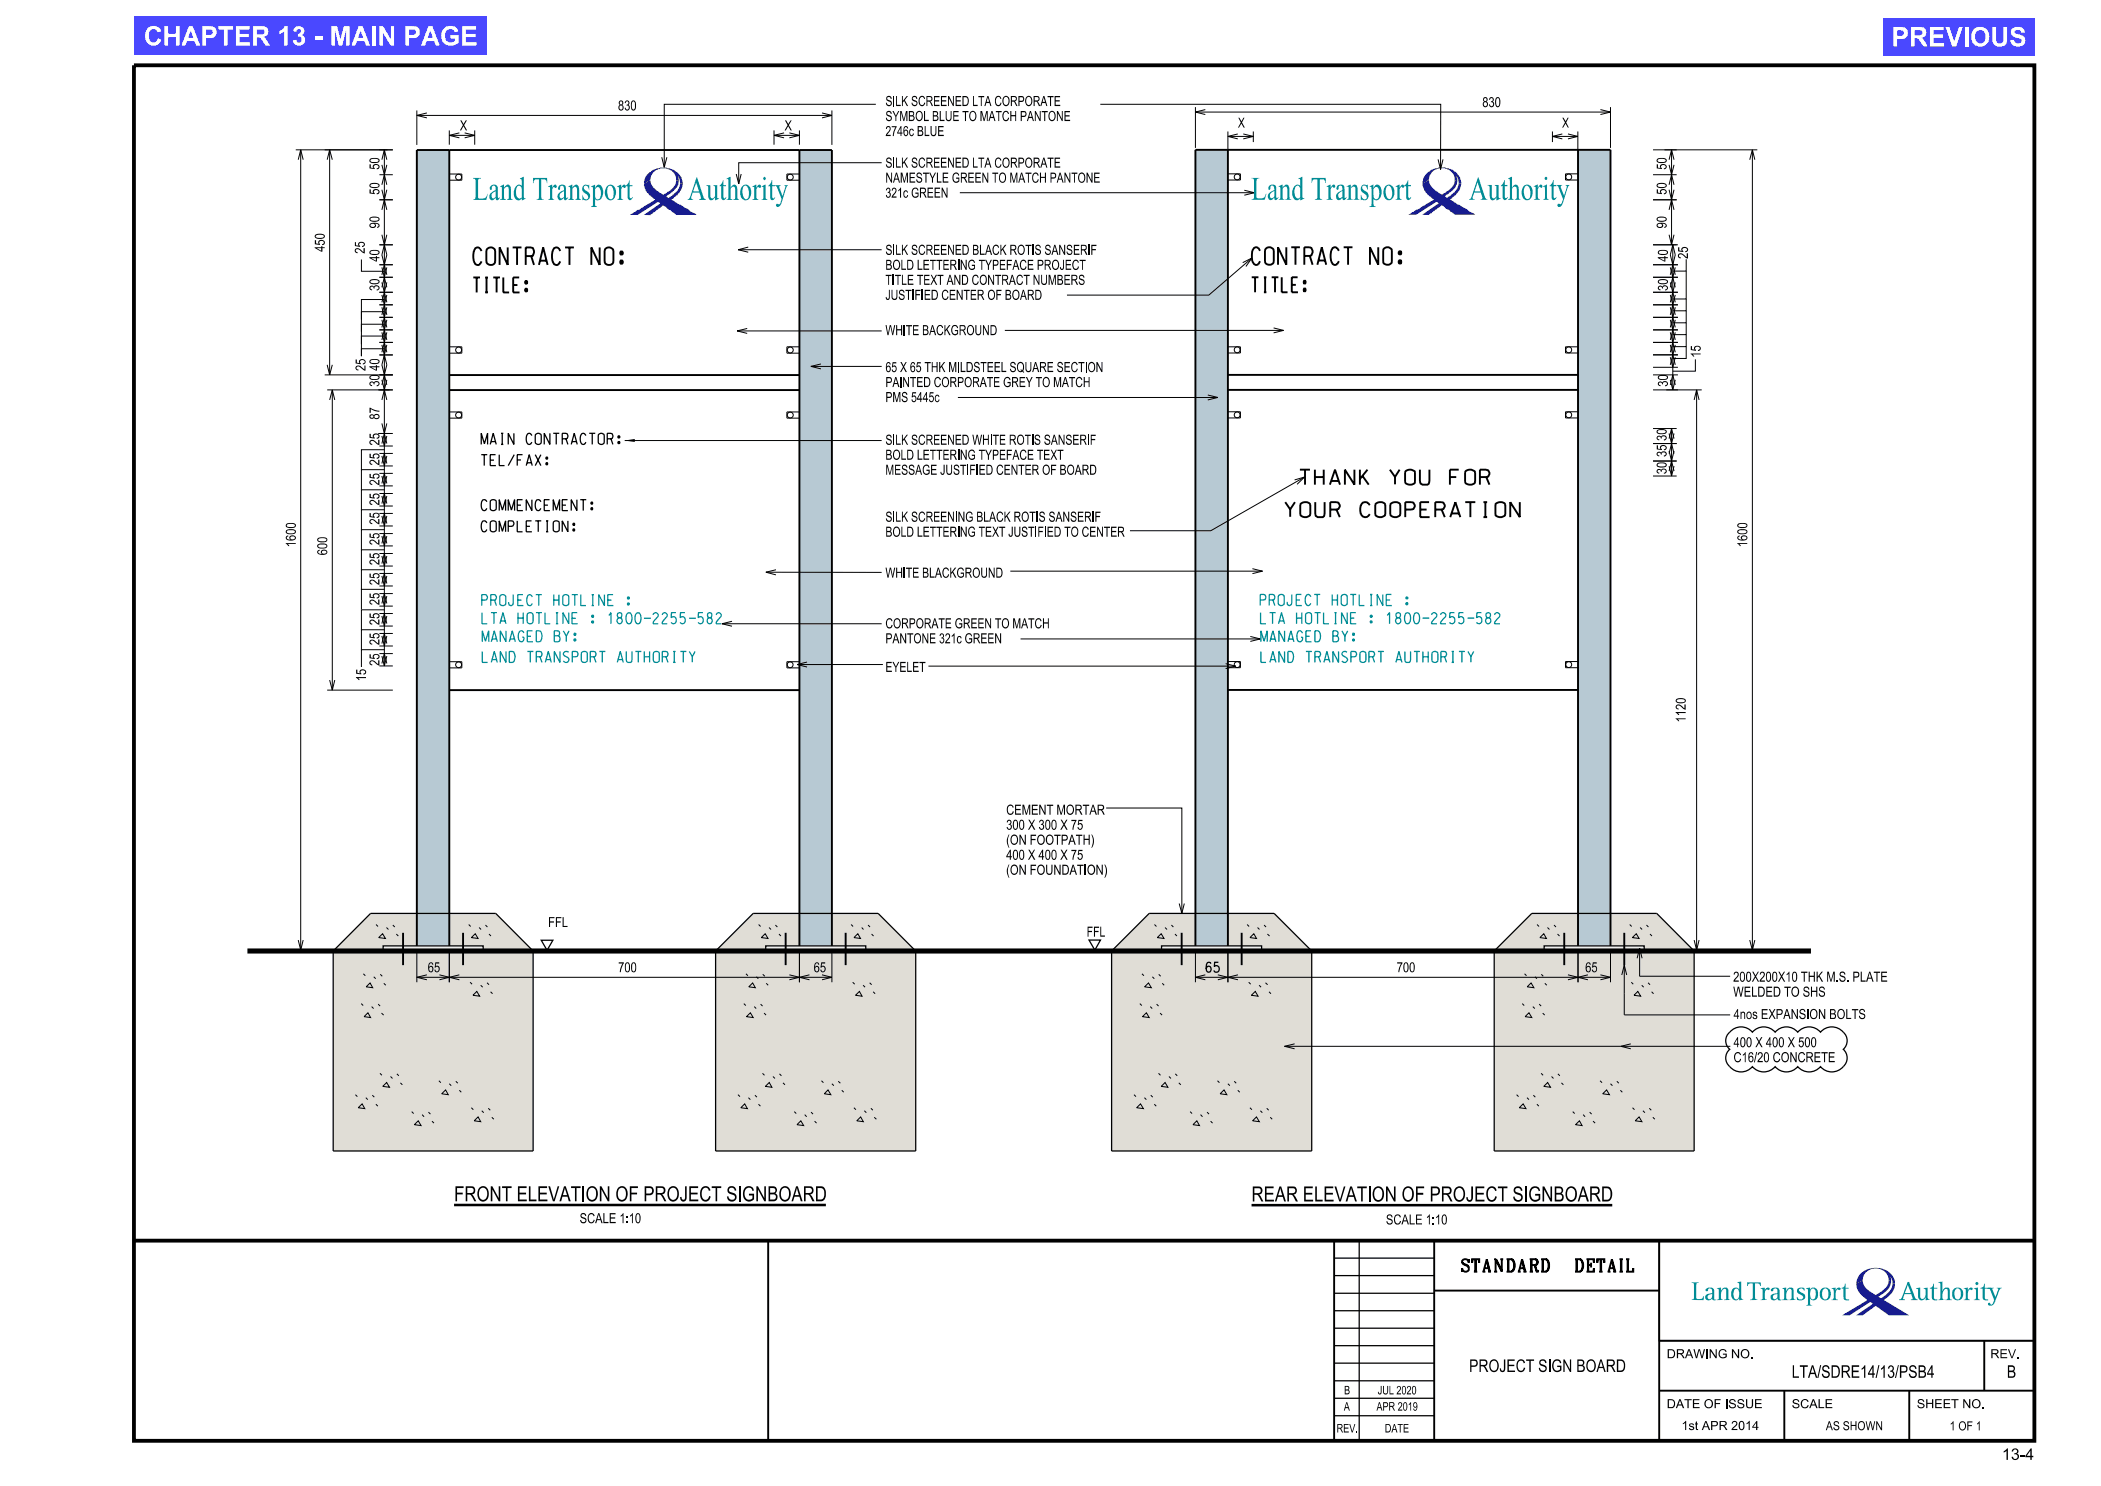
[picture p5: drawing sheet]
<svg xmlns="http://www.w3.org/2000/svg" width="420mm" height="297mm" viewBox="0 0 420 297" stroke-linecap="round" stroke-linejoin="round" font-family="sans-serif">
<defs><g id="words">
<g font-size="4.5" fill="#008c95">
<text x="94.5" y="40">Land Transport</text>
<text x="137.4" y="40">Authority</text>
<text x="250.1" y="39.9">Land Transport</text>
<text x="293.7" y="39.9">Authority</text>
</g>
<g font-size="3.8" fill="#fff">
<text x="28.7" y="9.1">CHAPTER 13 - MAIN PAGE</text>
<text x="378.1" y="9.3">PREVIOUS</text>
</g>
<g font-size="3.5">
<text x="94.6" y="53">CONTRACT NO:</text>
<text x="250.2" y="52.9">CONTRACT NO:</text>
</g>
<g font-size="3">
<text x="94.6" y="58.5">TITLE:</text>
<text x="250.2" y="58.4">TITLE:</text>
<text x="259.9" y="96.9">THANK YOU FOR</text>
<text x="256.9" y="103.4">YOUR COOPERATION</text>
<text x="90.8" y="240.1">FRONT ELEVATION OF PROJECT SIGNBOARD</text>
<text x="250.2" y="240.1">REAR ELEVATION OF PROJECT SIGNBOARD</text>
</g>
<g font-size="2.5">
<text x="292.3" y="254.2">STANDARD</text>
<text x="313.9" y="254.2">DETAIL</text>
<text x="293.7" y="274.2">PROJECT SIGN BOARD</text>
<text x="358.2" y="275.4">LTA/SDRE14/13/PSB4</text>
<text x="401.2" y="275.4">B</text>
</g>
<text font-size="2.3" x="400.2" y="291.8">13-4</text>
<g font-size="2.2">
<text x="96.2" y="88.8">MAIN CONTRACTOR:</text>
<text x="96.2" y="93.1">TEL/FAX:</text>
<text x="96.2" y="102.1">COMMENCEMENT:</text>
<text x="96.2" y="106.3">COMPLETION:</text>
</g>
<g font-size="2.2" fill="#008c95">
<text x="96.3" y="121">PROJECT HOTLINE :</text>
<text x="96.4" y="124.7">LTA HOTLINE : 1800-2255-582</text>
<text x="251.9" y="121">PROJECT HOTLINE :</text>
<text x="252" y="124.7">LTA HOTLINE : 1800-2255-582</text>
<text x="96.4" y="128.3">MANAGED BY:</text>
<text x="252" y="128.3">MANAGED BY:</text>
<text x="96.4" y="132.4">LAND TRANSPORT AUTHORITY</text>
<text x="252" y="132.4">LAND TRANSPORT AUTHORITY</text>
</g>
<g font-size="2">
<text x="123.5" y="22.1">830</text>
<text x="177" y="21.2">SILK SCREENED LTA CORPORATE</text>
<text x="296.3" y="21.4">830</text>
<text x="91.9" y="26.1">X</text>
<text x="156.8" y="26.1">X</text>
<text x="177" y="27.2">2746c BLUE</text>
<text x="177" y="24.2">SYMBOL BLUE TO MATCH PANTONE</text>
<text x="247.5" y="25.5">X</text>
<text x="312.3" y="25.5">X</text>
<text x="177" y="33.5">SILK SCREENED LTA CORPORATE</text>
<text x="177" y="39.5">321c GREEN</text>
<text x="177" y="36.5">NAMESTYLE GREEN TO MATCH PANTONE</text>
<text x="177" y="53.9">BOLD LETTERING TYPEFACE PROJECT</text>
<text x="177" y="50.9">SILK SCREENED BLACK ROTIS SANSERIF</text>
<text x="177" y="59.9">JUSTIFIED CENTER OF BOARD</text>
<text x="177" y="56.9">TITLE TEXT AND CONTRACT NUMBERS</text>
<text x="177" y="67">WHITE BACKGROUND</text>
<text x="177" y="77.4">PAINTED CORPORATE GREY TO MATCH</text>
<text x="177" y="74.4">65 X 65 THK MILDSTEEL SQUARE SECTION</text>
<text x="177" y="80.4">PMS 5445c</text>
<text x="177" y="88.9">SILK SCREENED WHITE ROTIS SANSERIF</text>
<text x="177" y="94.9">MESSAGE JUSTIFIED CENTER OF BOARD</text>
<text x="177" y="91.9">BOLD LETTERING TYPEFACE TEXT</text>
<text x="177" y="107.3">BOLD LETTERING TEXT JUSTIFIED TO CENTER</text>
<text x="177" y="104.3">SILK SCREENING BLACK ROTIS SANSERIF</text>
<text x="177" y="115.5">WHITE BLACKGROUND</text>
<text x="177" y="125.6">CORPORATE GREEN TO MATCH</text>
<text x="177" y="128.6">PANTONE 321c GREEN</text>
<text x="177" y="134.3">EYELET</text>
<text x="201.1" y="165.8">300 X 300 X 75</text>
<text x="201.1" y="162.8">CEMENT MORTAR</text>
<text x="201.1" y="171.8">400 X 400 X 75</text>
<text x="201.1" y="168.8">(ON FOOTPATH)</text>
<text x="201.1" y="174.8">(ON FOUNDATION)</text>
<text x="109.6" y="185.3">FFL</text>
<text x="217.2" y="187.2">FFL</text>
<text x="85.5" y="194.3">65</text>
<text x="123.6" y="194.3">700</text>
<text x="162.7" y="194.3">65</text>
<text x="241.1" y="194.3">65</text>
<text x="279.2" y="194.3">700</text>
<text x="316.9" y="194.3">65</text>
<text x="346.5" y="196.2">200X200X10 THK M.S. PLATE</text>
<text x="346.5" y="199.2">WELDED TO SHS</text>
<text x="346.5" y="203.7">4nos EXPANSION BOLTS</text>
<text x="346.5" y="209.3">400 X 400 X 500</text>
<text x="346.5" y="212.3">C16/20 CONCRETE</text>
<text x="115.9" y="244.5">SCALE 1:10</text>
<text x="277.1" y="244.7">SCALE 1:10</text>
</g>
<g font-size="1.8">
<text x="333.2" y="271.5">DRAWING NO.</text>
<text x="397.9" y="271.5">REV.</text>
<text x="333.2" y="281.5">DATE OF ISSUE</text>
<text x="358.2" y="281.5">SCALE</text>
<text x="383.2" y="281.5">SHEET NO.</text>
<text x="336.1" y="285.8">1st APR 2014</text>
<text x="365" y="285.8">AS SHOWN</text>
<text x="389.7" y="285.9">1 OF 1</text>
</g>
<g font-size="1.7">
<text x="268.6" y="281.9">A</text>
<text x="268.7" y="278.7">B</text>
<text x="275.2" y="281.9">APR 2019</text>
<text x="275.4" y="278.7">JUL 2020</text>
<text x="267.2" y="286.3">REV.</text>
<text x="276.8" y="286.3">DATE</text>
</g>
</g></defs>
<g fill="#b7c9d3">
<path d="M159.8 30h6.5v159.1h-6.5z" fill-rule="evenodd"/>
<path d="M83.3 30h6.5v159.1h-6.5z" fill-rule="evenodd"/>
<path d="M239 29.9h6.5v159.2h-6.5z" fill-rule="evenodd"/>
<path d="M315.5 29.9h6.4v159.2h-6.4z" fill-rule="evenodd"/>
</g>
<g fill="#f2f2f0">
<path d="M308.7 189.1h20v1h-20z"/>
<path d="M232.2 189.1h20v1h-20z"/>
<path d="M153.1 189.1h20v1h-20z"/>
<path d="M76.6 189.1h20v1h-20z"/>
</g>
<g fill="#e0ddd6">
<path d="M74.1 182.6h9.2v6.5h-6.7v1h20v-1h-6.8v-6.5h9.3l7.5 7.5v39.9h-40v-39.9z" fill-rule="evenodd"/>
<path d="M143.1 190.1l7.5-7.5h9.2v6.5h-6.7v1h20v-1h-6.8v-6.5h9.2l7.6 7.5v39.9h-40z" fill-rule="evenodd"/>
<path d="M222.2 190.1l7.5-7.5h9.3v6.5h-6.8v1h20v-1h-6.7v-6.5h9.2l7.5 7.5v39.9h-40z" fill-rule="evenodd"/>
<path d="M298.7 190.1l7.5-7.5h9.3v6.5h-6.8v1h20v-1h-6.8v-6.5h9.3l7.5 7.5v39.9h-40z" fill-rule="evenodd"/>
</g>
<g fill="none" stroke="#000" stroke-width=".25">
<path d="M345.5 206.6a3 3 0 0 1 4.8-.3 2.98 2.98 0 0 1 4.6 0 2.94 2.94 0 0 1 4.5 0 2.98 2.98 0 0 1 4.5 0 3 3 0 0 1 3.4-.8 3 3 0 0 1 1.9 2.9l-.2 .7-.5 .6a2.41 2.41 0 0 1-.4 3.8 2.97 2.97 0 0 1-4.2-.3 2.98 2.98 0 0 1-4.5 0 2.94 2.94 0 0 1-4.5 0 2.98 2.98 0 0 1-4.6 0 3 3 0 0 1-3.4 .8 3 3 0 0 1-1.9-2.9l.3-.8 .5-.6a2.22 2.22 0 0 1-.3-3.1zM266.7 258.5h20M266.7 254.9h20M266.7 251.5h20M271.7 248v40M331.7 248h75v20h-75zM266.7 279.5h20M266.7 276h20M266.7 272.4h20M266.7 269h20M266.7 265.5h20M266.7 262h20"/>
<path d="M266.7 283h20"/>
</g>
<path d="M26.8 13h379.9v275h-379.9zM26.8 248h379.9" fill="none" stroke="#000" stroke-width=".76" stroke-linecap="butt"/>
<path d="M153.6 248v40M266.7 248v40M286.7 257.9h45M286.7 248v40M331.7 248v40M331.7 268h75M331.7 278h75M356.7 278v10M381.7 278v10M396.7 268v10" fill="none" stroke="#000" stroke-width=".38"/>
<g fill="#008c95">
<path d="M338.2 256.3h1.4l-.4 .2-.1 .2v2.9h1l.4-.5h.1v.8l-2.4-.1 .4-.3v-2.8z" fill-rule="evenodd"/>
<path d="M341.1 257.6l-.1 .1a.28 .28 0 0 0 .2 .4 .28 .28 0 0 0 .3-.4l.1-.2h.4l.2 .2 .1 .8h-.6a.71 .71 0 0 0-.8 .6 .71 .71 0 0 0 .5 .8 .71 .71 0 0 0 .9-.4l.1 .3 .3 .1a.16 .16 0 0 0 .2 .1 .16 .16 0 0 0 .1-.3l-.3-.1v-1.7l-.2-.4-.3-.2h-.7zM341.5 258.9l.8-.2v.4l-.3 .5-.2 .1-.3-.1-.2-.6z" fill-rule="evenodd"/>
<path d="M343.2 257.5l.8-.2v.8l.2-.4 .5-.4 .6 .1 .2 .5v1.6l.4 .3-1.2 .1 .4-.4v-1.6l-.2-.3h-.3l-.3 .3-.3 .6v1l.4 .3-1.2 .1 .4-.4v-1.8z" fill-rule="evenodd"/>
<path d="M347.3 256.3l.8-.2v3.3l.4 .3-.8 .2v-.4l-.2 .2-.4 .2a1.33 1.33 0 0 1-.8-2.2l.5-.4h.4l.5 .4v-1.1zM346.9 257.6l-.4 .8 .2 1.1a.61 .61 0 0 0 .8 0 .61 .61 0 0 0 .2-.7l-.2-1-.3-.3z" fill-rule="evenodd"/>
<path d="M349.3 256.3h2.7v.7h-.1l-.1-.3-.3-.2h-.7v2.9l.2 .3 .4 .1-1.6 .1 .4-.2 .2-.3v-2.9h-.7l-.3 .5h-.1z" fill-rule="evenodd"/>
<path d="M352 257.5l.8-.2v.6l.3-.5 .5-.1 .2 .4-.4 .1a.5 .5 0 0 0-.5 .1 .5 .5 0 0 0-.1 .6v1.1l.4 .2-1.2 .1 .4-.3v-1.9z" fill-rule="evenodd"/>
<path d="M354.1 257.6l.5-.3h.6l.4 .3 .1 2 .3 .1a.16 .16 0 0 1 0 .3 .16 .16 0 0 1-.3-.1h-.2l-.2-.4-.3 .3-.6 .1-.5-.4a.96 .96 0 0 1 1.2-1h.2v-.7l-.1-.2-.6-.1-.2 .6-.4-.1zM354.5 258.9l-.1 .2 .1 .4 .2 .2 .3-.1 .3-.4v-.5z" fill-rule="evenodd"/>
<path d="M356.3 257.5l.8-.2v.8l.4-.6 .9-.1 .2 .4v1.7l.4 .3-1.2 .1 .3-.4v-1.7v-.1l-.4-.1-.5 .5-.1 .4v1l.4 .4h-1.2l.4-.3v-1.9z" fill-rule="evenodd"/>
<path d="M359.4 257.5l.4-.2 .9 .1 .1 .6-.5-.5h-.4l-.3 .3 .2 .4 1 .6 .1 .5-.3 .4-.4 .2-1-.1v-.6l.6 .5h.4l.3-.3-.3-.5-.9-.6-.1-.5z" fill-rule="evenodd"/>
<path d="M361 257.5l.4 .2v3l-.4 .2h1.3l-.5-.3v-1.1l.5 .4h.4l.5-.3 .2-.6-.1-1.1a.82 .82 0 0 0-.7-.6 .82 .82 0 0 0-.8 .4v-.4zM362.1 257.7l.4-.2 .4 .3 .1 1.1-.2 .5a.53 .53 0 0 1-.7 .2 .53 .53 0 0 1-.2-.7v-.7z" fill-rule="evenodd"/>
<path d="M364.1 257.7l.5-.4 .7 .1 .5 .5 .2 .7h-.5l-.1-.7-.4-.4-.4 .1-.2 .2-.2 .8h-.4l.1-.6z" fill-rule="evenodd"/>
<path d="M363.8 258.6h.4l.1 .7 .4 .4h.4l.3-.3 .1-.8h.5v.2l-.4 .8-.4 .3h-.5l-.7-.4z" fill-rule="evenodd"/>
<path d="M366.1 257.5l.9-.2v.6l.3-.5 .5-.1 .1 .4-.3 .1a.5 .5 0 0 0-.5 .1 .5 .5 0 0 0-.1 .6v1l.4 .4h-1.3l.4-.2 .1-.3v-1.5z" fill-rule="evenodd"/>
<path d="M368.8 256.6h.1v.8h.6v.2h-.6l.1 1.9 .2 .2h.4v.2h-.7l-.4-.3v-2h-.3v-.2l.5-.3z" fill-rule="evenodd"/>
<path d="M381.4 256.2l-1.2 3.1-.6 .6h1.2l-.1-.2a.24 .24 0 0 1-.3-.1 .24 .24 0 0 1 .1-.3l.2-.6h1.4l.2 .7a.22 .22 0 0 1 0 .3 .22 .22 0 0 1-.2 0l-.1 .2h1.4l-.6-.5-1.2-3.2zM381.4 256.8l.6 1.6h-1.2z" fill-rule="evenodd"/>
<path d="M383 257.5l.9-.2v2l.2 .3h.3l.4-.3 .2-.6-.1-1-.4-.2 .8-.2v2.1l.5 .3-.8 .2-.1-.6-.4 .5h-.8l-.3-.6v-1.5z" fill-rule="evenodd"/>
<path d="M386.5 256.6h.1v.8h.7v.2h-.7v1.9l.3 .2h.4v.2h-.7a.54 .54 0 0 1-.4-.8v-1.5h-.4v-.2l.5-.2z" fill-rule="evenodd"/>
<path d="M387.5 256.3l.8-.2v2l.2-.5 .4-.3 .7 .2 .2 .4v1.6l.4 .4h-1.3l.5-.4v-1.6l-.3-.3-.4 .1-.4 .8v1l.4 .3-1.2 .1 .4-.4v-2.9z" fill-rule="evenodd"/>
<path d="M390.2 258.6h.5l.1 .8a.62 .62 0 0 0 .8 .3 .62 .62 0 0 0 .4-.8v-.3h.5l-.1 .5-.3 .5-.4 .3h-.6l-.6-.3-.2-.4z" fill-rule="evenodd"/>
<path d="M390.5 257.7l.6-.4 .7 .1 .5 .4 .2 .8h-.5l-.2-.8a.64 .64 0 0 0-.8-.2 .64 .64 0 0 0-.3 .8v.2h-.5l.1-.6z" fill-rule="evenodd"/>
<path d="M392.6 257.5l.8-.2v.6l.3-.5 .5-.1 .2 .4-.4 .1a.5 .5 0 0 0-.5 .1 .5 .5 0 0 0-.1 .6v1l.4 .4h-1.2l.4-.3v-1.9z" fill-rule="evenodd"/>
<path d="M394.6 257.5l.8-.2v2.3l.4 .3h-1.2l.4-.4v-1.7z" fill-rule="evenodd"/>
<path d="M396.6 256.6h.2v.8h1.2v.2h-1.2v1.8l.1 .3h.5v.2h-.7l-.4-.4v-1.9h-.4v-.2l.5-.2z" fill-rule="evenodd"/>
<path d="M397.4 257.4h1.2v.1a.25 .25 0 0 0-.3 .1 .25 .25 0 0 0 .1 .3l.5 1.3 .5-1.3a.24 .24 0 0 0 .1-.3 .24 .24 0 0 0-.3-.1v-.1h1l-.5 .4-1.2 2.9-.3 .2h-.5l-.3-.2 .1-.3 .4 .2a.25 .25 0 0 0 .3 .2 .25 .25 0 0 0 .2-.3l.2-.6-.8-2.2-.4-.1z" fill-rule="evenodd"/>
<circle cx="395.2" cy="256.5" r=".3"/>
</g>
<g fill="#171c8f">
<path d="M371.1 256.5l1.3-.6a3.5 3.5 0 0 0 2.2 2.7l.4 .3 .7-.5a3.1 3.1 0 0 0 1.9-2.5l.4 .2a3.7 3.7 0 0 1-2.2 2.9l-.3 .2 .5 .3 1-.7a3 3 0 0 0 1.3-2.2l.5-.1a4.1 4.1 0 0 1-2.2 3.4l5 3h-4l-2.6-1.9-2.6 1.9h-1.3l3.3-2.3-.5-.4-4.2 2.7h-1.4l5-3.1-.4-.3a3.7 3.7 0 0 1-1.8-3z" fill-rule="evenodd"/>
<path d="M371.9 254.6a4.2 4.2 0 0 1 6.8 1.2l.1 .7-.5 .1-.1-.8-.3-.6 .1 .9-.4-.2a2.63 2.63 0 0 0-2.6-2.4 2.63 2.63 0 0 0-2.6 2.4l-1.3 .6 .2-1z" fill-rule="evenodd"/>
</g>
<g fill="#4a48ff">
<path d="M26.8 3.3h70.4v7.7h-70.4z"/>
<path d="M376.4 3.6h30.3v7.4h-30.3z"/>
</g>
<g fill="none" stroke="#000" stroke-width=".2">
<path d="M89.8 34.8h2.5v1.2h-2.5M159.8 34.8h-2.5v1.2M245.5 34.7h2.5v1.3h-2.5M315.5 34.7h-2.6v1.3M89.8 69.3h2.5v1.3h-2.5M159.8 69.3h-2.5v1.3h2.5M245.5 69.3h2.5v1.3h-2.5M315.5 69.3h-2.6v1.3h2.6M89.8 82.3h2.5v1.3h-2.5M124.9 88h51.3M159.8 82.3h-2.5v1.3h2.5M245.5 82.3h2.5v1.2h-2.5"/>
<path d="M315.5 82.3h-2.6v1.2h2.6M89.8 132.3h2.5v1.2h-2.5M159.8 132.3h-2.5v1.2h2.5M245.5 132.2h2.5v1.3h-2.5M315.5 132.2h-2.6v1.3h2.6"/>
<circle cx="91.7" cy="35.4" r=".59"/>
<circle cx="158" cy="35.4" r=".59"/>
<circle cx="247.3" cy="35.4" r=".59"/>
<circle cx="313.6" cy="35.4" r=".59"/>
<circle cx="91.7" cy="70" r=".6"/>
<circle cx="158" cy="70" r=".6"/>
<circle cx="247.3" cy="69.9" r=".59"/>
<circle cx="313.6" cy="69.9" r=".59"/>
<circle cx="91.7" cy="83" r=".59"/>
<circle cx="158" cy="83" r=".59"/>
<circle cx="247.3" cy="82.9" r=".59"/>
<circle cx="313.6" cy="82.9" r=".59"/>
<circle cx="91.7" cy="132.9" r=".59"/>
<circle cx="158" cy="132.9" r=".58"/>
<circle cx="247.3" cy="132.8" r=".59"/>
<circle cx="313.6" cy="132.8" r=".59"/>
</g>
<path d="M89.8 30v159.1M159.8 30v159.1M245.5 29.9v159.2M315.5 29.9v159.2M89.8 75h70M89.8 78h70M245.5 74.9h70M245.5 77.9h70M89.8 137.9h70M245.5 137.9h70M83.3 189.1v-159.1h83v159.1M239 189.1v-159.2h82.9v159.2" fill="none" stroke="#000" stroke-width=".38"/>
<path d="M49.5 190.1h312.5" fill="none" stroke="#000" stroke-width="1" stroke-linecap="butt"/>
<path d="M124.9 88l2-.3v.6z" fill="#000"/>
<g fill="#171c8f">
<path d="M128.8 36.7l1.2-.7a3 3 0 0 0 1.7 2.3l.8 .6h.3v-.2a3.8 3.8 0 0 0 2.3-2.3l.1-.4 .5 .3a2.4 2.4 0 0 1-1.1 1.9l-.6 .5-.9 .5 .5 .4 1.1-.9a2.9 2.9 0 0 0 1.3-2h.5a4 4 0 0 1-2.2 3.1l-.1 .1 .2 .1h.2l.5 .5 .9 .4 3.2 2.1h-4.1l.1-.2-.9-.4-.1-.3-1.7-1-2 1.6-.4 .1v.2h-1.4l3.3-2.4-.5-.2-4 2.6h-1.5v-.2h.2l1.3-.9h.2l3.3-2-.7-.6a3.3 3.3 0 0 1-1.5-2.6z" fill-rule="evenodd"/>
<path d="M129.9 34.4l.8-.5a4 4 0 0 1 4.4 .5l.7 .6a1.38 1.38 0 0 1 .6 1.3l.1 .4h-.5v-.4l-.4-1.1 .1 1.1-.5-.3a2.48 2.48 0 0 0-2.6-2.3 2.55 2.55 0 0 0-2.6 2.3l-1.2 .7-.1-.4 .3-.8z" fill-rule="evenodd"/>
<path d="M284.4 36.7l1.2-.8a3.1 3.1 0 0 0 1.8 2.5l.7 .4 .3 .1 .1-.2a3.8 3.8 0 0 0 2.3-2.3v-.5l.5 .4a2.53 2.53 0 0 1-1.5 2.1l-.2 .3-.9 .5 .6 .4 1.1-.9a3.1 3.1 0 0 0 1.2-2h.5a3.5 3.5 0 0 1-1.4 2.6l-.9 .6h.2v.1h.2l4.7 2.9h-4.1v-.1l-.8-.4-.2-.4-.8-.3-.5-.5a.79 .79 0 0 0-.9 .3l-1.5 1.1-.4 .2v.2l-1.4-.1 3.4-2.3-.5-.3-4.1 2.6h-1.5v-.1l1-.4 .5-.5h.3l3.3-2-.5-.3a3.8 3.8 0 0 1-1.8-2.9z" fill-rule="evenodd"/>
<path d="M285.5 34.3l.2 .1a4 4 0 0 1 3.4-.8 2.23 2.23 0 0 1 1.7 .7l.7 .6a1.76 1.76 0 0 1 .5 1.4l.1 .4h-.5l-.3-1.5h-.2l.2 1.1-.5-.4a2.48 2.48 0 0 0-3.3-2.1 2.28 2.28 0 0 0-1.9 2.1l-1.2 .8 .1-.6a2.57 2.57 0 0 1 1-1.8z" fill-rule="evenodd"/>
</g>
<path d="M74.1 182.6h25l7.5 7.5v39.9h-40v-39.9zM76.6 189.1h20v1h-20zM108.2 187.9h2.3l-1.1 2zM150.6 182.6h24.9l7.6 7.5v39.9h-40v-39.9zM153.1 189.1h20v1h-20zM217.7 187.9h2.3l-1.1 2zM222.2 190.1l7.5-7.5h25l7.5 7.5v39.9h-40zM232.2 189.1h20v1h-20zM298.7 190.1l7.5-7.5h25l7.5 7.5v39.9h-40zM308.7 189.1h20v1h-20z" fill="none" stroke="#000" stroke-width=".25"/>
<g fill="none" stroke="#000" stroke-width=".2">
<path d="M59.1 29.9h19.4M59.6 31.9l.5-2 .5 2M60.1 29.9v160M65.4 31.9l.5-2 .5 2M65.9 29.9v45M75.8 34.9h2.7M75.8 39.9h2.7M76.3 31.9l.5-2 .5 2M76.3 36.9l.5-2 .5 2M76.3 32.9l.5 2 .5-2M76.3 37.9l.5 2 .5-2M76.8 29.9v88.6"/>
<path d="M83.3 22.1v6.9M83.3 23.1h83M85.3 22.6l-2 .5 2 .5M89.8 26.1v2.8M89.8 27.1h5.1M91.8 26.6l-2 .5 2 .4M92.9 26.6l2 .5-2 .4M94.9 26.1v2.8M132.3 31.4l.5 2 .5-2M147.2 34.8l.5 2 .5-2M154.7 27.1h5.1M154.7 26.1v2.8"/>
<path d="M156.7 26.6l-2 .5 2 .4M157.8 26.6l2 .5-2 .4M159.8 26.1v2.8M164.3 22.6l2 .5-2 .5M166.3 22.1v6.9M175.1 20.8h-42.3v12.6M176.2 32.5h-28.5v4.3M191.9 38.5h58.9M220 20.8h68v13.1M239 21.4v8.2M239 22.4h82.9M240.9 21.9l-1.9 .5 1.9 .5"/>
<path d="M245.5 26.3v3.6M245.5 27.3h5M247.4 26.8l-1.9 .5 1.9 .5M248.5 26.8l2 .5-2 .5M250.5 26.3v2.1M287.5 31.9l.5 2 .5-2M310.3 27.3h5.1M310.3 26.3v2.1M312.3 26.8l-2 .5 2 .5M313.4 26.8l2 .5-2 .5M315.4 26.3v3.6M319.9 21.9l2 .5-2 .5"/>
<path d="M321.9 21.4v8.2M330.4 29.9h20.9M330.4 34.9h4.8M330.4 39.9h4.8M333.7 32.9l.5 2 .4-2M333.7 37.9l.5 2 .4-2M333.7 31.9l.5-2 .4 2M333.7 36.9l.5-2 .4 2M334.2 29.9v19M349.8 31.9l.5-2 .5 2M350.3 29.9v160M72.2 51.9v2.3h4.6"/>
<path d="M75.8 58.4h2.7M75.8 48.9h2.7M75.8 52.9h2.7M75.8 55.4h2.7M76.3 41.9l.5-2 .5 2M76.3 54.9l.5-2 .5 2M76.3 57.4l.5-2 .5 2M76.3 58.9l.5 2 .5-2M76.3 46.9l.5 2 .5-2M76.3 53.4l.5 2 .5-2M76.3 56.4l.5 2 .5-2M76.8 48.9l.5 2-.5 2-.5-2z"/>
<path d="M76.8 59.9h-4.6v4M147.6 49.9h28.6M149.6 49.4l-2 .5 2 .5M248.4 52.5l1.9-.9-1.2 1.7M250.3 51.6l-8.6 7.4h-28.4M330.4 58.4h5M330.4 48.9h5M330.4 52.9h5M330.4 55.4h5M333.7 46.9l.5 2 .4-2M333.7 41.9l.5-2 .4 2M333.9 58.9l.5 2 .5-2"/>
<path d="M333.9 53.4l.5 2 .5-2M333.9 56.4l.5 2 .5-2M333.9 54.9l.5-2 .5 2M333.9 57.4l.5-2 .5 2M334.4 48.9l.5 2-.5 2-.5-2zM334.4 48.9v29M337.1 51.8v2.4h-2.7M337.1 54.2v5.6h-2.7M337.1 59.8v2.3h-2.7M64.9 74.9h13.6M65.4 72.9l.5 2 .5-2M65.4 77.9h13.1"/>
<path d="M65.9 79.9l.5-2 .5 2M66.4 77.9v60M75.8 63.4h2.7M75.8 60.9h2.7M75.8 68.4h2.7M75.8 65.9h2.7M75.8 70.9h2.7M76.3 62.9l.5-2 .5 2M76.3 60.4l.5-2 .5 2M76.3 67.9l.5-2 .5 2M76.3 70.4l.5-2 .5 2M76.3 65.4l.5-2 .5 2"/>
<path d="M76.3 76.9l.5-2 .5 2M76.3 79.9l.5-2 .5 2M76.3 61.4l.5 2 .5-2M76.3 66.4l.5 2 .5-2M76.3 68.9l.5 2 .5-2M76.3 63.9l.5 2 .5-2M76.3 75.9l.5 2 .5-2M76.8 70.9l.5 2-.5 2-.5-2zM76.8 67.2h-4.6v4v-1.5h4.6M76.8 64.8h-4.6v4M76.8 62.3h-4.6v4M76.8 60.9h.1"/>
<path d="M76.8 65.9h.1M76.8 68.4h.1M76.8 74.9h.1M147.4 66.1h28.8M149.4 65.6l-2 .5 2 .5M162.1 73.2h14.1M164.1 72.7l-2 .5 2 .5M191.5 79.4h52M200.9 66h55.7M241.4 78.9l2.1 .5-2.1 .5M254.6 65.5l2 .5-2 .5M330.4 63.4h5"/>
<path d="M330.4 60.9h5M330.4 68.4h5M330.4 65.9h5M330.4 70.9h5M330.4 73.4h5M330.4 74.9h5M330.4 77.9h9.8M333.9 61.4l.5 2 .5-2M333.9 66.4l.5 2 .5-2M333.9 68.9l.5 2 .5-2M333.9 71.4l.5 2 .5-2M333.9 63.9l.5 2 .5-2"/>
<path d="M333.9 75.9l.5 2 .5-2M333.9 62.9l.5-2 .5 2M333.9 60.4l.5-2 .5 2M333.9 67.9l.5-2 .5 2M333.9 70.4l.5-2 .5 2M333.9 72.9l.5-2 .5 2M333.9 65.4l.5-2 .5 2M333.9 76.9l.5-2 .5 2M337.1 62.1v2.4h-2.7M337.1 64.5v2.4h-2.7M337.1 66.9v2.4h-2.7M337.1 69.3v2.3h-2.7"/>
<path d="M338.7 79.9l.5-2 .5 2M338.9 71.8v2.4h-4.5M339.2 77.9v112M75.6 86.6h2.9M75.8 89.1h2.7M75.8 93.1h2.7M75.8 90.6h2.7M75.8 97.1h2.7M75.8 94.6h2.7M75.8 98.6h2.7M76.3 88.6l.5-2 .5 2M76.3 92.6l.5-2 .5 2"/>
<path d="M76.3 96.6l.5-2 .5 2M76.3 84.6l.5 2 .5-2M76.3 87.1l.5 2 .5-2M76.3 91.1l.5 2 .5-2M76.3 95.1l.5 2 .5-2M76.3 99.1l.5 2 .5-2M76.8 97.9h-4.6v4M76.8 93.9h-4.6v4M76.8 89.9h-4.6v4M76.8 86.6h.1M76.8 90.6h.1M76.8 98.6h.1"/>
<path d="M258.8 95.9l2-.5-1.5 1.4M260.8 95.4l-18.8 10.7h-16.1M330.4 88.6h4.8M330.4 85.7h4.8M330.4 92.1h4.8M330.4 95.1h4.8M333.7 86.6l.5 2 .4-2M333.7 90.1l.5 2 .4-2M333.7 93.2l.5 1.9 .4-1.9M333.7 87.7l.5-2 .4 2M333.7 90.7l.5-2.1 .4 2.1M333.7 94.2l.5-2.1 .4 2.1"/>
<path d="M334.2 85.7v9.4M75.8 101.1h2.7M75.8 105.1h2.7M75.8 102.6h2.7M75.8 106.6h2.7M75.8 109.1h2.7M75.8 110.6h2.7M75.8 113.1h2.7M75.8 114.6h2.7M75.8 117.1h2.7M75.8 118.6h2.7M76.3 100.6l.5-2 .5 2"/>
<path d="M76.3 104.6l.5-2 .5 2M76.3 108.6l.5-2 .5 2M76.3 112.6l.5-2 .5 2M76.3 116.6l.5-2 .5 2M76.3 103.1l.5 2 .5-2M76.3 107.1l.5 2 .5-2M76.3 111.1l.5 2 .5-2M76.3 115.1l.5 2 .5-2M76.3 119.1l.5 2 .5-2M76.8 117.8h-4.6v4M76.8 113.9h-4.6v4M76.8 109.9h-4.6v4"/>
<path d="M76.8 105.9h-4.6v4M76.8 101.9h-4.6v4M76.8 118.6v14.5M153.1 114.4h23.1M155.1 113.9l-2 .5 2 .5M202 114.2h50.4M250.4 113.7l2 .5-2 .4M65.4 137.9h13.1M65.9 135.9l.5 2 .5-2M75.8 121.1h2.7M75.8 122.6h2.7M75.8 125.1h2.7"/>
<path d="M75.8 126.6h2.7M75.8 129.1h2.7M75.8 130.6h2.7M75.8 133.1h2.7M76.3 120.6l.5-2 .5 2M76.3 124.6l.5-2 .5 2M76.3 128.6l.5-2 .5 2M76.3 132.6l.5-2 .5 2M76.3 123.1l.5 2 .5-2M76.3 127.1l.5 2 .5-2M76.3 131.1l.5 2 .5-2M76.8 129.9h-4.6v3.4"/>
<path d="M76.8 125.9h-4.6v4M76.8 121.9h-4.6v4M144.3 124.7h31.9M146.3 124.2l-2 .5 2 .5M159.3 132.8h17.2M161.3 132.3l-2 .5 2 .5M185.6 133.1h61.4M204 127.7h48M245 132.6l2 .5-2 .5M249.9 127.2l2.1 .5-2.1 .5M221.1 161.5h15.2v21.1M59.1 189.9h20.4"/>
<path d="M59.6 187.9l.5 2 .5-2M72.6 194.6l.4 .4M73.2 197.2l.8-.7 .5 .9zM74.7 195.2l.4 .4M75.2 184.8l.4 .4M75.7 187.4l.8-.8 .5 1zM76 194.7l.4 .4M76.7 196.5l.4 .4M77.3 185.4l.3 .4M78.5 184.9l.4 .4M79.2 186.7l.4 .4M83.3 195.3h83"/>
<path d="M83.3 190.1v6.2M85.3 194.8l-2 .5 2 .5M87.8 194.8l2 .5-2 .5M89.8 190.1v6.2M91.8 194.8l-2 .5 2 .5M93.7 184.8l.4 .4M94 196.3l.4 .4M94.2 187.4l.8-.8 .6 1zM94.5 198.9l.8-.7 .6 .9zM95.8 185.4l.4 .4M96.1 196.9l.4 .4M97 184.9l.4 .4"/>
<path d="M97.4 196.4l.4 .4M97.8 186.7l.3 .4M98.1 198.2l.4 .4M149.1 194.6l.4 .4M149.7 197.2l.8-.7 .5 .9zM151.2 195.2l.4 .4M151.7 184.8l.3 .4M152.2 187.4l.8-.8 .5 1zM152.5 194.7l.4 .4M153.2 196.5l.4 .4M153.7 185.4l.4 .4M155 184.9l.4 .4"/>
<path d="M155.7 186.7l.4 .4M157.8 194.8l2 .5-2 .5M159.8 190.1v6.2M161.8 194.8l-2 .5 2 .5M164.3 194.8l2 .5-2 .5M166.3 190.1v6.2M170.1 184.8l.4 .4M170.5 196.3l.4 .4M170.7 187.4l.8-.8 .5 1zM171 198.9l.8-.7 .5 .9zM172.3 185.4l.3 .4M172.5 196.9l.4 .4"/>
<path d="M173.5 184.9l.4 .4M173.8 196.4l.4 .4M174.2 186.7l.4 .4M174.6 198.2l.3 .4M228.3 194.6l.4 .4M228.8 197.2l.8-.7 .6 .9zM230.4 195.2l.4 .4M230.8 184.8l.4 .4M231.4 187.4l.7-.8 .6 1zM231.6 194.7l.4 .4M232.3 196.5l.4 .4M232.9 185.4l.4 .4"/>
<path d="M234.2 184.9l.4 .4M234.9 186.7l.4 .4M235.7 180.6l.6 2 .4-2M239 190.1v6.2M239 195.3h82.9M240.9 194.8l-1.9 .5 1.9 .5M243.5 194.8l2 .5-2 .5M245.5 190.1v6.2M247.5 194.8l-2 .5 2 .5M249.3 184.8l.4 .4M249.6 196.3l.4 .4M249.9 187.4l.7-.8 .6 1z"/>
<path d="M250.2 198.9l.7-.7 .6 .9zM251.4 185.4l.4 .4M251.7 196.9l.4 .4M252.7 184.9l.4 .4M253 196.4l.4 .4M253.4 186.7l.4 .4M253.7 198.2l.4 .4M304.8 194.6l.4 .4M305.3 197.2l.8-.7 .5 .9zM306.8 195.2l.4 .4M307.3 184.8l.4 .4M307.8 187.4l.8-.8 .5 1z"/>
<path d="M308.1 194.7l.4 .4M308.8 196.5l.4 .4M309.4 185.4l.3 .4M310.7 184.9l.3 .4M311.4 186.7l.3 .4M313.4 194.8l2.1 .5-2.1 .5M315.5 190.1v6.2M317.4 194.8l-1.9 .5 1.9 .5M319.9 194.8l2 .5-2 .5M321.9 190.1v6.2M324.2 194.9l.5-2 .5 2M324.7 192.9v9.9h21.2"/>
<path d="M325.8 184.8l.4 .4M326.1 196.3l.4 .4M326.3 187.4l.8-.8 .6 1zM326.6 198.9l.8-.7 .6 .9zM327.3 191.5l.5-2 .5 2M327.8 189.5v5.6h18.1M327.9 185.4l.4 .4M328.2 196.9l.4 .4M329.1 184.9l.4 .4M329.5 196.4l.3 .4M329.8 186.7l.4 .4M330.2 198.2l.4 .4"/>
<path d="M333.1 189.9h18.2M338.7 187.9l.5 2 .5-2M349.8 187.9l.5 2 .5-2M71 218.8l.4 .4M72.2 200.6l.4 .4M72.8 203.2l.8-.8 .5 1zM73.1 219.4l.4 .4M74.3 201.2l.4 .4M74.4 218.9l.4 .4M75.6 200.7l.4 .4M76 214.5l.3 .4M76.3 202.5l.4 .4"/>
<path d="M76.5 217.1l.8-.7 .6 .9zM78.1 215.2l.4 .3M79.3 214.6l.4 .4M80 216.4l.4 .4M87.7 216l.4 .4M88.3 218.6l.8-.8 .5 1zM89.8 216.6l.4 .4M91.1 216.1l.4 .4M91.8 217.9l.4 .4M147.5 218.8l.4 .4M148.7 200.6l.4 .4M149.2 203.2l.8-.8 .6 1z"/>
<path d="M149.6 219.4l.4 .4M150.8 201.2l.4 .4M150.9 218.9l.4 .4M152 200.7l.4 .4M152.4 214.5l.4 .4M152.8 202.5l.3 .4M153 217.1l.8-.7 .5 .9zM154.5 215.2l.4 .3M155.8 214.6l.4 .4M156.5 216.4l.4 .4M164.2 216l.4 .4M165.5 217.8l.6 1-1.3-.2z"/>
<path d="M166.3 216.6l.4 .4M167.6 216.1l.4 .4M168.3 217.9l.4 .4M226.7 218.8l.4 .4M227.9 200.6l.3 .4M228.4 203.2l.8-.8 .5 1zM228.8 219.4l.4 .4M229.9 201.2l.4 .4M230 218.9l.4 .4M231.2 200.7l.4 .4M231.6 214.5l.4 .4M231.9 202.5l.4 .4"/>
<path d="M232.1 217.1l.8-.7 .6 .9zM233.7 215.2l.4 .3M234.9 214.6l.4 .4M235.7 216.4l.3 .4M243.4 216l.4 .4M243.9 218.6l.8-.8 .6 1zM245.5 216.6l.4 .4M246.7 216.1l.4 .4M247.4 217.9l.4 .4M256.8 209.1h89.1M258.8 208.6l-2 .5 2 .5M303.2 218.8l.4 .4"/>
<path d="M304.3 200.6l.4 .4M304.9 203.2l.7-.8 .6 1zM305.3 219.4l.3 .4M306.4 201.2l.4 .4M306.5 218.9l.4 .4M307.7 200.7l.4 .4M308.1 214.5l.4 .4M308.4 202.5l.4 .4M308.6 217.1l.8-.7 .6 .9zM310.2 215.2l.4 .3M311.4 214.6l.4 .4M312.1 216.4l.4 .4"/>
<path d="M319.9 216l.4 .4M320.4 218.6l.8-.8 .5 1zM321.9 216.6l.4 .4M323.2 216.1l.4 .4M323.9 217.9l.4 .4M326 208.6l-2 .5 2 .5M71.6 221.4l.8-.8 .5 1zM75.1 220.7l.4 .4M82.3 222.2l.4 .4M82.8 224.8l.8-.8 .6 1zM84.4 222.8l.4 .4M85.7 222.3l.3 .4"/>
<path d="M86.4 224.1l.3 .4M94.2 221.4l.4 .4M94.8 224l.8-.8 .5 1zM96.3 222l.4 .4M97.6 221.5l.4 .4M98.3 223.3l.4 .4M148.1 221.4l.8-.8 .5 1zM151.6 220.7l.4 .4M158.8 222.2l.4 .4M159.3 224.8l.8-.8 .6 1zM160.9 222.8l.4 .4M162.1 222.3l.4 .4"/>
<path d="M162.8 224.1l.4 .4M170.7 221.4l.4 .4M171.3 224l.7-.8 .6 1zM172.8 222l.4 .4M174.1 221.5l.4 .4M174.8 223.3l.4 .4M227.2 221.4l.8-.8 .6 1zM230.8 220.7l.3 .4M237.9 222.2l.4 .4M238.5 224.8l.8-.8 .5 1zM240 222.8l.4 .4M241.3 222.3l.4 .4"/>
<path d="M242 224.1l.4 .4M249.9 221.4l.4 .4M250.4 224l.8-.8 .5 1zM252 222l.3 .4M253.2 221.5l.4 .4M253.9 223.3l.4 .4M303.7 221.4l.8-.8 .5 1zM307.2 220.7l.4 .4M314.4 222.2l.4 .4M315 224.8l.7-.8 .6 1zM316.5 222.8l.4 .4M317.8 222.3l.4 .4"/>
<path d="M318.5 224.1l.4 .4M326.4 221.4l.3 .4M326.9 224l.8-.8 .5 1zM328.4 222l.4 .4M329.7 221.5l.4 .4M330.4 223.3l.4 .4"/>
</g>
<path d="M80.6 186.4v6.5M92.6 186.4v6.5M157.1 186.4v6.5M169.1 186.4v6.5M236.2 186.4v6.5M248.2 186.4v6.5M312.7 186.4v6.5M324.7 186.4v6.5" fill="none" stroke="#000" stroke-width=".38"/>
<path d="M90.8 240.8h74.3M250.2 240.9h72.1" fill="none" stroke="#000" stroke-width=".51"/>
<g fill="#000">
<path d="M74 31.8a.54 .54 0 0 0 0 .6 .54 .54 0 0 0 .6 .2h.6a.54 .54 0 0 0 .7-.6 .54 .54 0 0 0-.8-.4zM74.1 32a1.34 1.34 0 0 1 1.6 .1l-.1 .1a1.78 1.78 0 0 1-1.5 0z" fill-rule="evenodd"/>
<path d="M74 36.8a.48 .48 0 0 0-.1 .5 .48 .48 0 0 0 .5 .3 .95 .95 0 0 0 1.5-.7 1.66 1.66 0 0 0-1.9-.1zM74.1 37a1.37 1.37 0 0 1 1.6 .1l-.1 .1a1.41 1.41 0 0 1-1.6-.1z" fill-rule="evenodd"/>
<path d="M73.9 32.8h.2v.7l.5 .1a.63 .63 0 0 1 .3-.8 .63 .63 0 0 1 .9 .2v.5l-.2 .3h-.3v-.1l.3-.2a.4 .4 0 0 0-.4-.5 .4 .4 0 0 0-.4 .6l.1 .2-1-.1z" fill-rule="evenodd"/>
<path d="M73.9 37.8h.2v.7l.5 .1a.63 .63 0 0 1 .3-.8 .63 .63 0 0 1 .9 .2v.5l-.5 .3v-.2l.3-.1a.4 .4 0 0 0-.5-.5 .4 .4 0 0 0-.2 .6v.2l-1-.1z" fill-rule="evenodd"/>
<path d="M183.4 34.5a.57 .57 0 0 1 .9 .6h-.2a.34 .34 0 0 0-.4-.4 .34 .34 0 0 0-.1 .6 .65 .65 0 0 1 .7 .5 .65 .65 0 0 1-.5 .7 .61 .61 0 0 1-.6-.6l.1-.1a.39 .39 0 0 0 .2 .5 .39 .39 0 0 0 .5-.1 .39 .39 0 0 0-.1-.6 .63 .63 0 0 1-.6-.4 .63 .63 0 0 1 .1-.7z" fill-rule="evenodd"/>
<path d="M190.6 34.7a.61 .61 0 0 1 .7-.2 .61 .61 0 0 1 .4 .6h-.1a.52 .52 0 0 0-.8-.3 .52 .52 0 0 0-.2 .7 .58 .58 0 0 0 .3 .7 .58 .58 0 0 0 .7-.1v-.4h-.5v-.2h.7v.7a.82 .82 0 0 1-1.1 .2 .82 .82 0 0 1-.3-1.1z" fill-rule="evenodd"/>
<path d="M199.9 34.7a1.16 1.16 0 0 0 .5 1.8 1.12 1.12 0 0 0 .7-1 1.12 1.12 0 0 0-.7-1zM200.1 34.9a.54 .54 0 0 1 .6 0 .54 .54 0 0 1 .2 .6 .56 .56 0 0 1-.5 .8 .56 .56 0 0 1-.5-.7z" fill-rule="evenodd"/>
<path d="M206.7 34.6a.61 .61 0 0 1 .9 .5h-.2a.46 .46 0 0 0-.5-.4 .46 .46 0 0 0-.4 .6 .6 .6 0 0 0 .1 .7 .6 .6 0 0 0 .7 .2l.2-.4 .1 .1a.67 .67 0 0 1-.7 .6 .67 .67 0 0 1-.6-.8l.1-.7z" fill-rule="evenodd"/>
<path d="M215.7 34.7a1.06 1.06 0 0 0-.2 1.2 1.06 1.06 0 0 0 .9 .6 1.17 1.17 0 0 0-.1-2zM215.9 34.9a.56 .56 0 0 1 .7 0 .56 .56 0 0 1 .1 .6 .56 .56 0 0 1-.4 .8 .56 .56 0 0 1-.6-.7z" fill-rule="evenodd"/>
<path d="M331.3 31.8a.54 .54 0 0 0 0 .6 .54 .54 0 0 0 .7 .2h.5a.54 .54 0 0 0 .7-.6 .54 .54 0 0 0-.8-.4zM331.4 32a1.34 1.34 0 0 1 1.6 .1 1.24 1.24 0 0 1-1.6 .1z" fill-rule="evenodd"/>
<path d="M331.3 36.8a.48 .48 0 0 0-.1 .5 .48 .48 0 0 0 .6 .3 1.08 1.08 0 0 0 1.4-.5 1.4 1.4 0 0 0-1.9-.3zM331.4 37a1.37 1.37 0 0 1 1.6 .1 1.2 1.2 0 0 1-1.6 0z" fill-rule="evenodd"/>
<path d="M331.2 32.8h.2v.7l.6 .1a.62 .62 0 0 1 .3-.8 .62 .62 0 0 1 .8 .2l.1 .5-.3 .3h-.3v-.1l.3-.2a.4 .4 0 0 0-.4-.5 .4 .4 0 0 0-.3 .6v.2l-1-.1z" fill-rule="evenodd"/>
<path d="M331.2 37.8h.2v.7l.6 .1a.62 .62 0 0 1 .3-.8 .62 .62 0 0 1 .8 .2l.1 .5-.6 .3v-.2l.3-.1a.4 .4 0 0 0-.4-.5 .4 .4 0 0 0-.3 .6v.2l-1-.1z" fill-rule="evenodd"/>
<path d="M63 46.9a.49 .49 0 0 0 0 .6 .49 .49 0 0 0 .5 .2 .94 .94 0 0 0 1.4-.6 1.66 1.66 0 0 0-1.9-.2zM63.2 47.1a1.38 1.38 0 0 1 1.5 .1 1.2 1.2 0 0 1-1.6 0z" fill-rule="evenodd"/>
<path d="M62.9 48h.3v.6l.5 .2a.64 .64 0 0 1 .3-.9 .64 .64 0 0 1 .8 .3l.1 .5-.5 .3v-.2l.3-.1a.4 .4 0 0 0-.5-.6 .4 .4 0 0 0-.2 .7v.2l-1.1-.2z" fill-rule="evenodd"/>
<path d="M62.9 49.4v.2l1.3 .7h.3v-.7h.4v-.2h-.4v-.2h-.3v.2zM63.3 49.6h.9v.5z" fill-rule="evenodd"/>
<path d="M70.9 48.4h.3v.6l.5 .1a.62 .62 0 0 1 .3-.8 .62 .62 0 0 1 .8 .3l.1 .5-.5 .3v-.2l.2-.1a.4 .4 0 0 0-.1-.6 .4 .4 0 0 0-.5 .1 .4 .4 0 0 0 0 .6v.2l-1.1-.2z" fill-rule="evenodd"/>
<path d="M71 49.7a1.46 1.46 0 0 1 1.7 .7v-.8h.2v1.1l-.4-.2a1.25 1.25 0 0 0-1.3-.6l-.1 .3 .4 .2v.2l-.6-.3z" fill-rule="evenodd"/>
<path d="M73.9 43.6a.57 .57 0 0 0 .1 .6 .57 .57 0 0 0 .6 .1h.6a.52 .52 0 0 0 .7-.4 .52 .52 0 0 0-.6-.6h-.8zM74.2 43.6l1.2-.1 .3 .3a1.2 1.2 0 0 1-1.7 0z" fill-rule="evenodd"/>
<path d="M74 50.1a.48 .48 0 0 0-.1 .6 .48 .48 0 0 0 .5 .3 1.05 1.05 0 0 0 1.5-.6 1.21 1.21 0 0 0-1.5-.4zM74.1 50.3a1.34 1.34 0 0 1 1.6 .1l-.1 .2a1.78 1.78 0 0 1-1.5 0z" fill-rule="evenodd"/>
<path d="M74 56a.48 .48 0 0 0-.1 .6 .48 .48 0 0 0 .5 .2 .95 .95 0 0 0 1.5-.7 1.66 1.66 0 0 0-1.9-.1zM74.1 56.2a1.4 1.4 0 0 1 1.6 .1 1.2 1.2 0 0 1-1.7 0z" fill-rule="evenodd"/>
<path d="M74 57.2l.4-.1 .4 .2a.55 .55 0 0 1 .9-.1 .55 .55 0 0 1-.4 .9v-.2a.33 .33 0 0 0 .4-.4 .33 .33 0 0 0-.5-.3l-.3 .2v.3l-.2-.1a.3 .3 0 0 0-.2-.3 .3 .3 0 0 0-.4 .2 .3 .3 0 0 0 .3 .4v.1h-.3l-.2-.3z" fill-rule="evenodd"/>
<path d="M73.9 44.8a.6 .6 0 0 0 .6 .8 .6 .6 0 0 0 .6-.7l-.1-.2a.4 .4 0 0 1 .5 .1 .4 .4 0 0 1 0 .5l-.1 .1v.1a.5 .5 0 0 0 .5-.5 .5 .5 0 0 0-.7-.4h-.8zM74.1 44.9a.46 .46 0 0 1 .5-.2 .46 .46 0 0 1 .3 .5 .46 .46 0 0 1-.5 .2 .46 .46 0 0 1-.3-.5z" fill-rule="evenodd"/>
<path d="M73.8 51.4v.2l1.3 .7h.3v-.7h.4v-.2h-.4v-.2h-.3v.2zM74.2 51.6h.9v.5z" fill-rule="evenodd"/>
<path d="M331.2 43.6a.57 .57 0 0 0 .1 .6 .57 .57 0 0 0 .7 .1h.5a.52 .52 0 0 0 .7-.4 .52 .52 0 0 0-.6-.6h-.9zM331.5 43.6a1.35 1.35 0 0 1 1.5 .2 1.2 1.2 0 0 1-1.6 0z" fill-rule="evenodd"/>
<path d="M331.5 50.1a.48 .48 0 0 0 0 .6 .48 .48 0 0 0 .5 .3 1.05 1.05 0 0 0 1.4-.6 1.21 1.21 0 0 0-1.4-.4zM331.6 50.3a1.34 1.34 0 0 1 1.6 .1v.2a1.78 1.78 0 0 1-1.6 0z" fill-rule="evenodd"/>
<path d="M331.5 56a.48 .48 0 0 0 0 .6 .48 .48 0 0 0 .5 .2 .95 .95 0 0 0 1.4-.7 1.66 1.66 0 0 0-1.9-.1zM331.6 56.2a1.4 1.4 0 0 1 1.6 .1 1.2 1.2 0 0 1-1.6 0z" fill-rule="evenodd"/>
<path d="M331.3 44.8a.6 .6 0 0 0 .5 .8 .6 .6 0 0 0 .6-.7l-.1-.2a.4 .4 0 0 1 .5 .1 .4 .4 0 0 1 0 .5l-.1 .1v.1a.5 .5 0 0 0 .5-.5 .5 .5 0 0 0-.6-.4h-.9zM331.4 44.9a.41 .41 0 0 1 .5-.2 .41 .41 0 0 1 .2 .6h-.5l-.2-.1z" fill-rule="evenodd"/>
<path d="M331.5 57.2l.4-.1 .4 .2a.55 .55 0 0 1 1-.1 .55 .55 0 0 1-.4 .9l-.1-.2a.33 .33 0 0 0 .4-.4 .33 .33 0 0 0-.4-.3l-.4 .2 .1 .3-.3-.1a.3 .3 0 0 0-.2-.3 .3 .3 0 0 0-.3 .2 .3 .3 0 0 0 .3 .4l-.1 .1h-.2l-.3-.3z" fill-rule="evenodd"/>
<path d="M331.4 51.4v.2l1.3 .7h.2v-.7h.5v-.2h-.5v-.2h-.2v.2zM331.8 51.6h.9v.5z" fill-rule="evenodd"/>
<path d="M335.5 49.4h.2v.7l.5 .1a.63 .63 0 0 1 .3-.9 .63 .63 0 0 1 .8 .3l.2 .3-.1 .3-.5 .2v-.2l.2-.1a.4 .4 0 0 0-.4-.6 .4 .4 0 0 0-.2 .7v.2l-1-.2z" fill-rule="evenodd"/>
<path d="M335.6 50.8a1.46 1.46 0 0 1 1.6 .6v-.8h.2v1.1l-.4-.2a1.2 1.2 0 0 0-1.3-.6v.4l.3 .1v.2l-.5-.3z" fill-rule="evenodd"/>
<path d="M71.1 71.9h.2v.6l.6 .1a.59 .59 0 0 1 .6-.8 .59 .59 0 0 1 .3 1h-.3v-.2l.3-.1a.41 .41 0 0 0-.4-.6 .41 .41 0 0 0-.3 .7v.2l-1-.2z" fill-rule="evenodd"/>
<path d="M71.2 73.2a1.42 1.42 0 0 1 1.6 .6v-.7h.3v1l-.6-.3a.87 .87 0 0 0-1.2-.4v.3l.4 .2-.1 .1a.51 .51 0 0 1-.5-.2 .51 .51 0 0 1 .1-.6z" fill-rule="evenodd"/>
<path d="M74 71.9a.48 .48 0 0 0-.1 .6 .48 .48 0 0 0 .5 .3 1.05 1.05 0 0 0 1.5-.6 1.21 1.21 0 0 0-1.5-.4zM74.1 72.1a1.34 1.34 0 0 1 1.6 .1l-.1 .2a1.78 1.78 0 0 1-1.5 0z" fill-rule="evenodd"/>
<path d="M74 75.1a.53 .53 0 0 0 0 .7 .53 .53 0 0 0 .6 .1h.6a.54 .54 0 0 0 .7-.6 .54 .54 0 0 0-.8-.4zM74.1 75.3a1.78 1.78 0 0 1 1.5 0l.1 .2a1.2 1.2 0 0 1-1.7 0z" fill-rule="evenodd"/>
<path d="M74 76.4l.4-.2 .4 .2a.56 .56 0 0 1 .9-.1 .56 .56 0 0 1-.4 .9v-.2l.3-.1a.37 .37 0 0 0-.3-.5 .37 .37 0 0 0-.4 .4h-.2a.28 .28 0 0 0-.4-.3 .28 .28 0 0 0-.1 .5h.2v.2a.48 .48 0 0 1-.5-.3 .48 .48 0 0 1 .1-.5z" fill-rule="evenodd"/>
<path d="M73.8 73.2v.2l1.3 .7h.3v-.7h.4v-.2h-.4v-.2h-.3v.2zM74.2 73.4h.9v.5z" fill-rule="evenodd"/>
<path d="M331.5 75.1a.53 .53 0 0 0 0 .7 .53 .53 0 0 0 .7 .1h.6a.54 .54 0 0 0 .6-.6 .54 .54 0 0 0-.8-.4zM331.6 75.3a1.78 1.78 0 0 1 1.6 0v.2a1.2 1.2 0 0 1-1.6 0z" fill-rule="evenodd"/>
<path d="M331.5 76.4l.4-.2 .4 .2a.56 .56 0 0 1 1-.1 .56 .56 0 0 1-.4 .9l-.1-.2 .4-.1a.37 .37 0 0 0-.3-.5 .37 .37 0 0 0-.4 .4h-.3a.28 .28 0 0 0-.3-.3 .28 .28 0 0 0-.1 .5h.2l-.1 .2a.48 .48 0 0 1-.5-.3 .48 .48 0 0 1 .1-.5z" fill-rule="evenodd"/>
<path d="M338 69.2h.2v.6l.6 .1a.63 .63 0 0 1 .3-.8 .63 .63 0 0 1 .8 .2l.1 .5-.6 .4v-.2l.3-.2a.4 .4 0 0 0-.4-.5 .4 .4 0 0 0-.3 .6v.2l-1-.1z" fill-rule="evenodd"/>
<path d="M338 70.7h2v.1h-1.6l.3 .5h-.2z" fill-rule="evenodd"/>
<path d="M73.9 81.5l1.2 .5 .7 .1v.2l-1-.2-.7-.4v.8h-.2z" fill-rule="evenodd"/>
<path d="M74 82.9a.47 .47 0 0 0 .1 .7 .47 .47 0 0 0 .7-.1 .58 .58 0 0 0 .9 .2 .58 .58 0 0 0 0-.9 .58 .58 0 0 0-.9 .2l-.4-.2zM74.1 83.2a.28 .28 0 0 1 .5 0 .28 .28 0 0 1-.5 0zM75 83a.39 .39 0 0 1 .5 0 .39 .39 0 0 1 0 .6 .39 .39 0 0 1-.5-.1l-.1-.2z" fill-rule="evenodd"/>
<path d="M73.9 86.7h.2v.6l.5 .2a.63 .63 0 0 1 .3-.9 .63 .63 0 0 1 .9 .3v.5l-.5 .3v-.2l.3-.1a.4 .4 0 0 0-.5-.6 .4 .4 0 0 0-.2 .7v.2l-1-.2z" fill-rule="evenodd"/>
<path d="M73.9 90.7h.2v.6l.5 .1a.63 .63 0 0 1 .3-.8 .63 .63 0 0 1 .9 .3v.5l-.5 .3v-.2l.3-.1a.4 .4 0 0 0-.5-.6 .4 .4 0 0 0-.2 .7v.1l-1-.1z" fill-rule="evenodd"/>
<path d="M73.9 94.7h.2v.7h.5a.63 .63 0 0 1 .4-.8 .63 .63 0 0 1 .8 .3v.5l-.5 .3v-.2l.3-.1a.43 .43 0 0 0-.4-.6 .43 .43 0 0 0-.5 .5l.2 .2v.2l-1-.2z" fill-rule="evenodd"/>
<path d="M73.9 98.7h.2v.6l.5 .1a.64 .64 0 0 1 .3-.8 .64 .64 0 0 1 .9 .3v.5l-.5 .3v-.2l.3-.1a.4 .4 0 0 0-.5-.6 .4 .4 0 0 0-.2 .7v.2l-1-.2z" fill-rule="evenodd"/>
<path d="M74 88a1.43 1.43 0 0 1 1.6 .7v-.8h.2v1.1l-.4-.2a1.27 1.27 0 0 0-1.2-.6l-.1 .3 .3 .2v.2l-.4-.1a.51 .51 0 0 1 0-.8z" fill-rule="evenodd"/>
<path d="M74 92a1.39 1.39 0 0 1 1.6 .7v-.8h.2v1.1l-.5-.3a.86 .86 0 0 0-1.2-.4l.1 .3 .2 .1v.2l-.4-.1a.51 .51 0 0 1 0-.8z" fill-rule="evenodd"/>
<path d="M74 96.1a1.43 1.43 0 0 1 1.6 .6v-.8h.2v1.1l-.5-.3a.85 .85 0 0 0-1.2-.4v.2l.3 .2v.2l-.4-.1a.47 .47 0 0 1 0-.7z" fill-rule="evenodd"/>
<path d="M74 100a1.43 1.43 0 0 1 1.6 .7v-.8h.2v1.1l-.4-.2a1.27 1.27 0 0 0-1.2-.6l-.1 .3 .3 .2v.2l-.4-.1a.51 .51 0 0 1 0-.8z" fill-rule="evenodd"/>
<path d="M331.3 86a.53 .53 0 0 0 0 .6 .53 .53 0 0 0 .7 .2h.5a.51 .51 0 0 0 .7-.5 .51 .51 0 0 0-.6-.5h-.8zM331.4 86.1a1.77 1.77 0 0 1 1.6 0v.2a1.2 1.2 0 0 1-1.6 0z" fill-rule="evenodd"/>
<path d="M331.3 92.6a.48 .48 0 0 0-.1 .6 .48 .48 0 0 0 .6 .2 1.05 1.05 0 0 0 1.4-.5 1.32 1.32 0 0 0-1.7-.4zM331.4 92.8a1.34 1.34 0 0 1 1.6 .1 1.2 1.2 0 0 1-1.6 0z" fill-rule="evenodd"/>
<path d="M331.3 87.2l.4-.1 .4 .2a.56 .56 0 0 1 .9-.1 .56 .56 0 0 1-.4 .8v-.2l.3-.1a.36 .36 0 0 0-.3-.5 .36 .36 0 0 0-.4 .5l-.2-.1a.31 .31 0 0 0-.4-.3 .31 .31 0 0 0-.2 .4l.3 .1v.2a.48 .48 0 0 1-.5-.3 .48 .48 0 0 1 .1-.5z" fill-rule="evenodd"/>
<path d="M331.3 90.4l.4-.1 .4 .2a.56 .56 0 0 1 .9-.1 .56 .56 0 0 1-.4 .9v-.3l.3-.1a.36 .36 0 0 0-.3-.5 .36 .36 0 0 0-.4 .5l-.2-.1a.31 .31 0 0 0-.4-.3 .31 .31 0 0 0-.2 .4l.3 .1v.2a.48 .48 0 0 1-.5-.2 .48 .48 0 0 1 .1-.6z" fill-rule="evenodd"/>
<path d="M331.2 89h.2v.7h.6a.62 .62 0 0 1 .3-.8 .62 .62 0 0 1 .8 .3l.1 .5-.3 .2-.3 .1v-.2l.3-.1a.4 .4 0 0 0-.4-.6 .4 .4 0 0 0-.3 .6v.3l-1-.2z" fill-rule="evenodd"/>
<path d="M331.3 93.9l.5-.2 .3 .2a.55 .55 0 0 1 .9-.1 .55 .55 0 0 1-.4 .9v-.2a.35 .35 0 0 0 .3-.4 .35 .35 0 0 0-.5-.3 .35 .35 0 0 0-.2 .5h-.2a.29 .29 0 0 0-.4-.4 .29 .29 0 0 0-.1 .5l.2 .1v.2l-.5-.3z" fill-rule="evenodd"/>
<path d="M57.3 107.2l-.2 .3a1.16 1.16 0 0 0 1.8 .4 .57 .57 0 0 0 0-.8 .57 .57 0 0 0-.8 0l-.3 .4 .3 .3a.46 .46 0 0 1-.5 0 .46 .46 0 0 1-.2-.5l.2-.1v-.2zM58.1 107.4a.44 .44 0 0 1 .5-.2 .44 .44 0 0 1 .3 .5 .48 .48 0 0 1-.5 .1 .48 .48 0 0 1-.3-.4z" fill-rule="evenodd"/>
<path d="M57.3 106a.53 .53 0 0 0-.1 .6 .53 .53 0 0 0 .7 .2h.6a.54 .54 0 0 0 .7-.6 .54 .54 0 0 0-.8-.4zM57.4 106.2a1.78 1.78 0 0 1 1.5 0v.1a1.2 1.2 0 0 1-1.6 0z" fill-rule="evenodd"/>
<path d="M57.3 104.7a.48 .48 0 0 0-.1 .6 .48 .48 0 0 0 .5 .2 1.05 1.05 0 0 0 1.5-.5 1.21 1.21 0 0 0-1.5-.4zM57.4 104.9a1.34 1.34 0 0 1 1.5 .1v.2a1.78 1.78 0 0 1-1.5 0z" fill-rule="evenodd"/>
<path d="M57.1 108.5h2v.2h-1.5l.3 .4h-.3z" fill-rule="evenodd"/>
<path d="M63.5 110l-.1 .3a1.27 1.27 0 0 0 2 .2 .62 .62 0 0 0-.6-.6 .62 .62 0 0 0-.6 .6l.2 .2a.46 .46 0 0 1-.6 0 .46 .46 0 0 1-.1-.6h.2v-.2zM64.5 110.1a.43 .43 0 0 1 .5-.1 .43 .43 0 0 1 .2 .5 .42 .42 0 0 1-.6 .2 .42 .42 0 0 1-.1-.6z" fill-rule="evenodd"/>
<path d="M63.5 108.8a.54 .54 0 0 0 0 .7 .54 .54 0 0 0 .7 .1h.6a.54 .54 0 0 0 .6-.6 .54 .54 0 0 0-.8-.4zM63.7 109a1.77 1.77 0 0 1 1.5 0l.1 .1a1.24 1.24 0 0 1-1.7 0z" fill-rule="evenodd"/>
<path d="M63.5 107.6a.49 .49 0 0 0 0 .6 .49 .49 0 0 0 .5 .2 1.02 1.02 0 0 0 1.4-.5 1.21 1.21 0 0 0-1.4-.5zM63.7 107.8a1.37 1.37 0 0 1 1.6 .1 1.27 1.27 0 0 1-1.7 .1z" fill-rule="evenodd"/>
<path d="M73.9 102.5h.2v.7l.5 .1a.63 .63 0 0 1 .4-.8 .63 .63 0 0 1 .8 .2v.5l-.5 .3v-.2l.3-.1a.4 .4 0 0 0-.4-.5 .4 .4 0 0 0-.4 .6l.1 .2-1-.2z" fill-rule="evenodd"/>
<path d="M73.9 106.6h.2v.7h.5a.63 .63 0 0 1 .4-.8 .63 .63 0 0 1 .8 .3v.5l-.5 .3v-.2l.3-.1a.4 .4 0 0 0-.2-.5 .4 .4 0 0 0-.5 .1 .4 .4 0 0 0 0 .5v.2l-1-.2z" fill-rule="evenodd"/>
<path d="M73.9 110.6h.2v.7l.5 .1a.63 .63 0 0 1 .3-.9 .63 .63 0 0 1 .9 .3v.5l-.5 .3v-.2l.3-.1a.4 .4 0 0 0-.5-.6 .4 .4 0 0 0-.2 .7v.2l-1-.2z" fill-rule="evenodd"/>
<path d="M73.9 114.6h.2v.7l.5 .1a.63 .63 0 0 1 .3-.9 .63 .63 0 0 1 .9 .3v.5l-.2 .2-.3 .1v-.2l.3-.1a.4 .4 0 0 0-.4-.5 .4 .4 0 0 0-.4 .5l.1 .3-1-.2z" fill-rule="evenodd"/>
<path d="M73.9 118.6h.2v.7l.5 .1a.64 .64 0 0 1 .3-.8 .64 .64 0 0 1 .9 .2v.5l-.5 .3v-.2l.3-.1a.4 .4 0 0 0-.5-.6 .4 .4 0 0 0-.2 .7v.2l-1-.2z" fill-rule="evenodd"/>
<path d="M74 103.9a1.39 1.39 0 0 1 1.6 .6v-.8h.2v1.1l-.5-.3a.85 .85 0 0 0-1.2-.4v.3l.3 .2v.2a.52 .52 0 0 1-.5-.3 .52 .52 0 0 1 .1-.6z" fill-rule="evenodd"/>
<path d="M74 108a1.43 1.43 0 0 1 1.6 .6v-.8h.2v1.1l-.5-.3a.83 .83 0 0 0-1.2-.4v.3l.3 .2v.2l-.4-.2a.47 .47 0 0 1 0-.7z" fill-rule="evenodd"/>
<path d="M74 112a1.34 1.34 0 0 1 1.5 .6l.1-.8h.2v1.1l-.4-.2a1.3 1.3 0 0 0-1.2-.6l-.1 .4 .3 .1v.3l-.4-.2a.51 .51 0 0 1 0-.7z" fill-rule="evenodd"/>
<path d="M74 116a1.39 1.39 0 0 1 1.6 .6v-.8h.2v1.1l-.5-.3a.85 .85 0 0 0-1.2-.4v.3l.3 .2v.1a.5 .5 0 0 1-.5-.3 .5 .5 0 0 1 .1-.5z" fill-rule="evenodd"/>
<path d="M74 120a1.43 1.43 0 0 1 1.6 .6v-.8h.2v1.1l-.4-.1a1.27 1.27 0 0 0-1.2-.7l-.1 .4 .3 .1v.3l-.4-.2a.47 .47 0 0 1 0-.7z" fill-rule="evenodd"/>
<path d="M347.4 107.2l-.1 .3a1.27 1.27 0 0 0 2 .1 .62 .62 0 0 0-.6-.6 .62 .62 0 0 0-.6 .7l.2 .1a.46 .46 0 0 1-.6 0 .46 .46 0 0 1-.1-.5l.2-.1v-.2zM348.3 107.3a.43 .43 0 0 1 .6-.1 .43 .43 0 0 1 .2 .5 .42 .42 0 0 1-.6 .1 .42 .42 0 0 1-.2-.5z" fill-rule="evenodd"/>
<path d="M347.4 106a.54 .54 0 0 0 0 .6 .54 .54 0 0 0 .7 .2h.5a.54 .54 0 0 0 .7-.6 .54 .54 0 0 0-.8-.4zM347.5 106.2a1.77 1.77 0 0 1 1.6 0v.1a1.24 1.24 0 0 1-1.6 0z" fill-rule="evenodd"/>
<path d="M347.4 104.7a.49 .49 0 0 0 0 .6 .49 .49 0 0 0 .5 .2 1.02 1.02 0 0 0 1.4-.5 1.21 1.21 0 0 0-1.5-.4zM347.5 104.9a1.37 1.37 0 0 1 1.6 .1 1.28 1.28 0 0 1-1.6 .2z" fill-rule="evenodd"/>
<path d="M347.3 108.5h2v.2h-1.6l.3 .4h-.2z" fill-rule="evenodd"/>
<path d="M71.2 133.8h.2v.7l.6 .1a.64 .64 0 0 1 .3-.8 .64 .64 0 0 1 .8 .2l.1 .5-.6 .3v-.2l.3-.1a.4 .4 0 0 0-.4-.6 .4 .4 0 0 0-.3 .7v.2l-1-.1z" fill-rule="evenodd"/>
<path d="M71.2 135.3h2v.2h-1.6l.3 .4h-.2z" fill-rule="evenodd"/>
<path d="M73.9 122.6h.2v.7l.5 .1a.63 .63 0 0 1 .3-.9 .63 .63 0 0 1 .9 .3v.5l-.5 .3v-.2l.3-.1a.4 .4 0 0 0-.5-.6 .4 .4 0 0 0-.2 .7v.2l-1-.2z" fill-rule="evenodd"/>
<path d="M73.9 126.6h.2v.7h.5a.63 .63 0 0 1 .4-.8 .63 .63 0 0 1 .8 .3v.5l-.5 .3v-.2l.3-.1a.4 .4 0 0 0-.4-.6 .4 .4 0 0 0-.4 .6l.1 .3-1-.2z" fill-rule="evenodd"/>
<path d="M73.9 130.8h.2v.6l.5 .1a.63 .63 0 0 1 .4-.8 .63 .63 0 0 1 .8 .2v.5l-.5 .4v-.3l.3-.1a.4 .4 0 0 0-.4-.5 .4 .4 0 0 0-.4 .6l.1 .2-1-.2z" fill-rule="evenodd"/>
<path d="M74 124a1.34 1.34 0 0 1 1.5 .6l.1-.8h.2v1.1l-.5-.3a.87 .87 0 0 0-1.2-.4l.1 .4h.2v.2l-.4-.1a.51 .51 0 0 1 0-.7z" fill-rule="evenodd"/>
<path d="M74 127.9a1.39 1.39 0 0 1 1.6 .7v-.8h.2v1.1l-.5-.3a.85 .85 0 0 0-1.2-.4v.3l.3 .2v.1a.5 .5 0 0 1-.5-.3 .5 .5 0 0 1 .1-.6z" fill-rule="evenodd"/>
<path d="M74 132.1a1.39 1.39 0 0 1 1.6 .6v-.7h.2v1l-.5-.2a.85 .85 0 0 0-1.2-.5v.3l.3 .2v.2a.52 .52 0 0 1-.5-.3 .52 .52 0 0 1 .1-.6z" fill-rule="evenodd"/>
<path d="M335.1 139.7a.49 .49 0 0 0-.1 .6 .49 .49 0 0 0 .6 .2 1.06 1.06 0 0 0 1.4-.5 1.28 1.28 0 0 0-1.6-.4zM335.2 139.9a1.34 1.34 0 0 1 1.6 .1v.2a1.41 1.41 0 0 1-1.6-.2z" fill-rule="evenodd"/>
<path d="M335.1 140.9a1.39 1.39 0 0 1 1.6 .7v-.8h.3v1l-.5-.1a1.27 1.27 0 0 0-1.2-.6l-.1 .3 .4 .2v.2l-.5-.2a.47 .47 0 0 1 0-.7z" fill-rule="evenodd"/>
<path d="M335 143.6h2v.2h-1.6l.3 .3h-.2z" fill-rule="evenodd"/>
<path d="M335 142.3h2v.2h-1.6l.3 .4h-.2z" fill-rule="evenodd"/>
<path d="M340.7 280.6a.9 .9 0 0 0 1.8 0 .9 .9 0 0 0-1.8 0zM341.1 280a.67 .67 0 0 1 1.1 .5 .67 .67 0 0 1-1.1 .6l-.1-.5z" fill-rule="evenodd"/>
<path d="M345.8 279.8a.71 .71 0 0 1 1.2 .4h-.3a.39 .39 0 0 0-.4-.4 .39 .39 0 0 0-.3 .5 .95 .95 0 0 1 1 .8 .77 .77 0 0 1-.8 .4 .77 .77 0 0 1-.6-.6l.2-.1a.46 .46 0 0 0 .5 .5 .46 .46 0 0 0 .4-.5l-.1-.1a.77 .77 0 0 1-.9-.7z" fill-rule="evenodd"/>
<path d="M347.4 279.9a.69 .69 0 0 1 .7-.3 .69 .69 0 0 1 .6 .6h-.3a.41 .41 0 0 0-.4-.4 .41 .41 0 0 0-.4 .5 .95 .95 0 0 1 1.1 .8 .75 .75 0 0 1-.8 .4 .75 .75 0 0 1-.6-.6l.2-.1a.48 .48 0 0 0 .5 .5 .48 .48 0 0 0 .4-.5l-.1-.1a.67 .67 0 0 1-.7-.2 .67 .67 0 0 1-.2-.6z" fill-rule="evenodd"/>
<path d="M358.5 279.8a.71 .71 0 0 1 1.2 .4h-.3a.39 .39 0 0 0-.4-.4 .39 .39 0 0 0-.3 .5 .95 .95 0 0 1 1 .8 .77 .77 0 0 1-.8 .4 .77 .77 0 0 1-.6-.6l.2-.1a.46 .46 0 0 0 .5 .5 .46 .46 0 0 0 .4-.5l-.1-.1a.77 .77 0 0 1-.9-.7z" fill-rule="evenodd"/>
<path d="M360.3 279.8a.78 .78 0 0 1 1.3 .3l-.3 .1a.61 .61 0 0 0-.8-.3 .61 .61 0 0 0-.3 .9 .56 .56 0 0 0 .6 .5 .56 .56 0 0 0 .6-.5l.2 .1a.86 .86 0 0 1-1.3 .5 .86 .86 0 0 1-.2-1.3z" fill-rule="evenodd"/>
<path d="M383.5 279.8a.69 .69 0 0 1 1.2 .4h-.2a.41 .41 0 0 0-.5-.4 .41 .41 0 0 0-.4 .5 .95 .95 0 0 1 1.1 .8 .75 .75 0 0 1-.8 .4 .75 .75 0 0 1-.6-.6l.2-.1a.48 .48 0 0 0 .5 .5 .48 .48 0 0 0 .5-.5l-.2-.1a.67 .67 0 0 1-.7-.2 .67 .67 0 0 1-.2-.6z" fill-rule="evenodd"/>
<path d="M394.2 280.6a.9 .9 0 0 0 1.8 0 .9 .9 0 0 0-1.8 0zM394.6 280a.67 .67 0 0 1 1.1 .5 .67 .67 0 0 1-1.1 .6l-.2-.5z" fill-rule="evenodd"/>
</g>
<use href="#words"/>
</svg>
